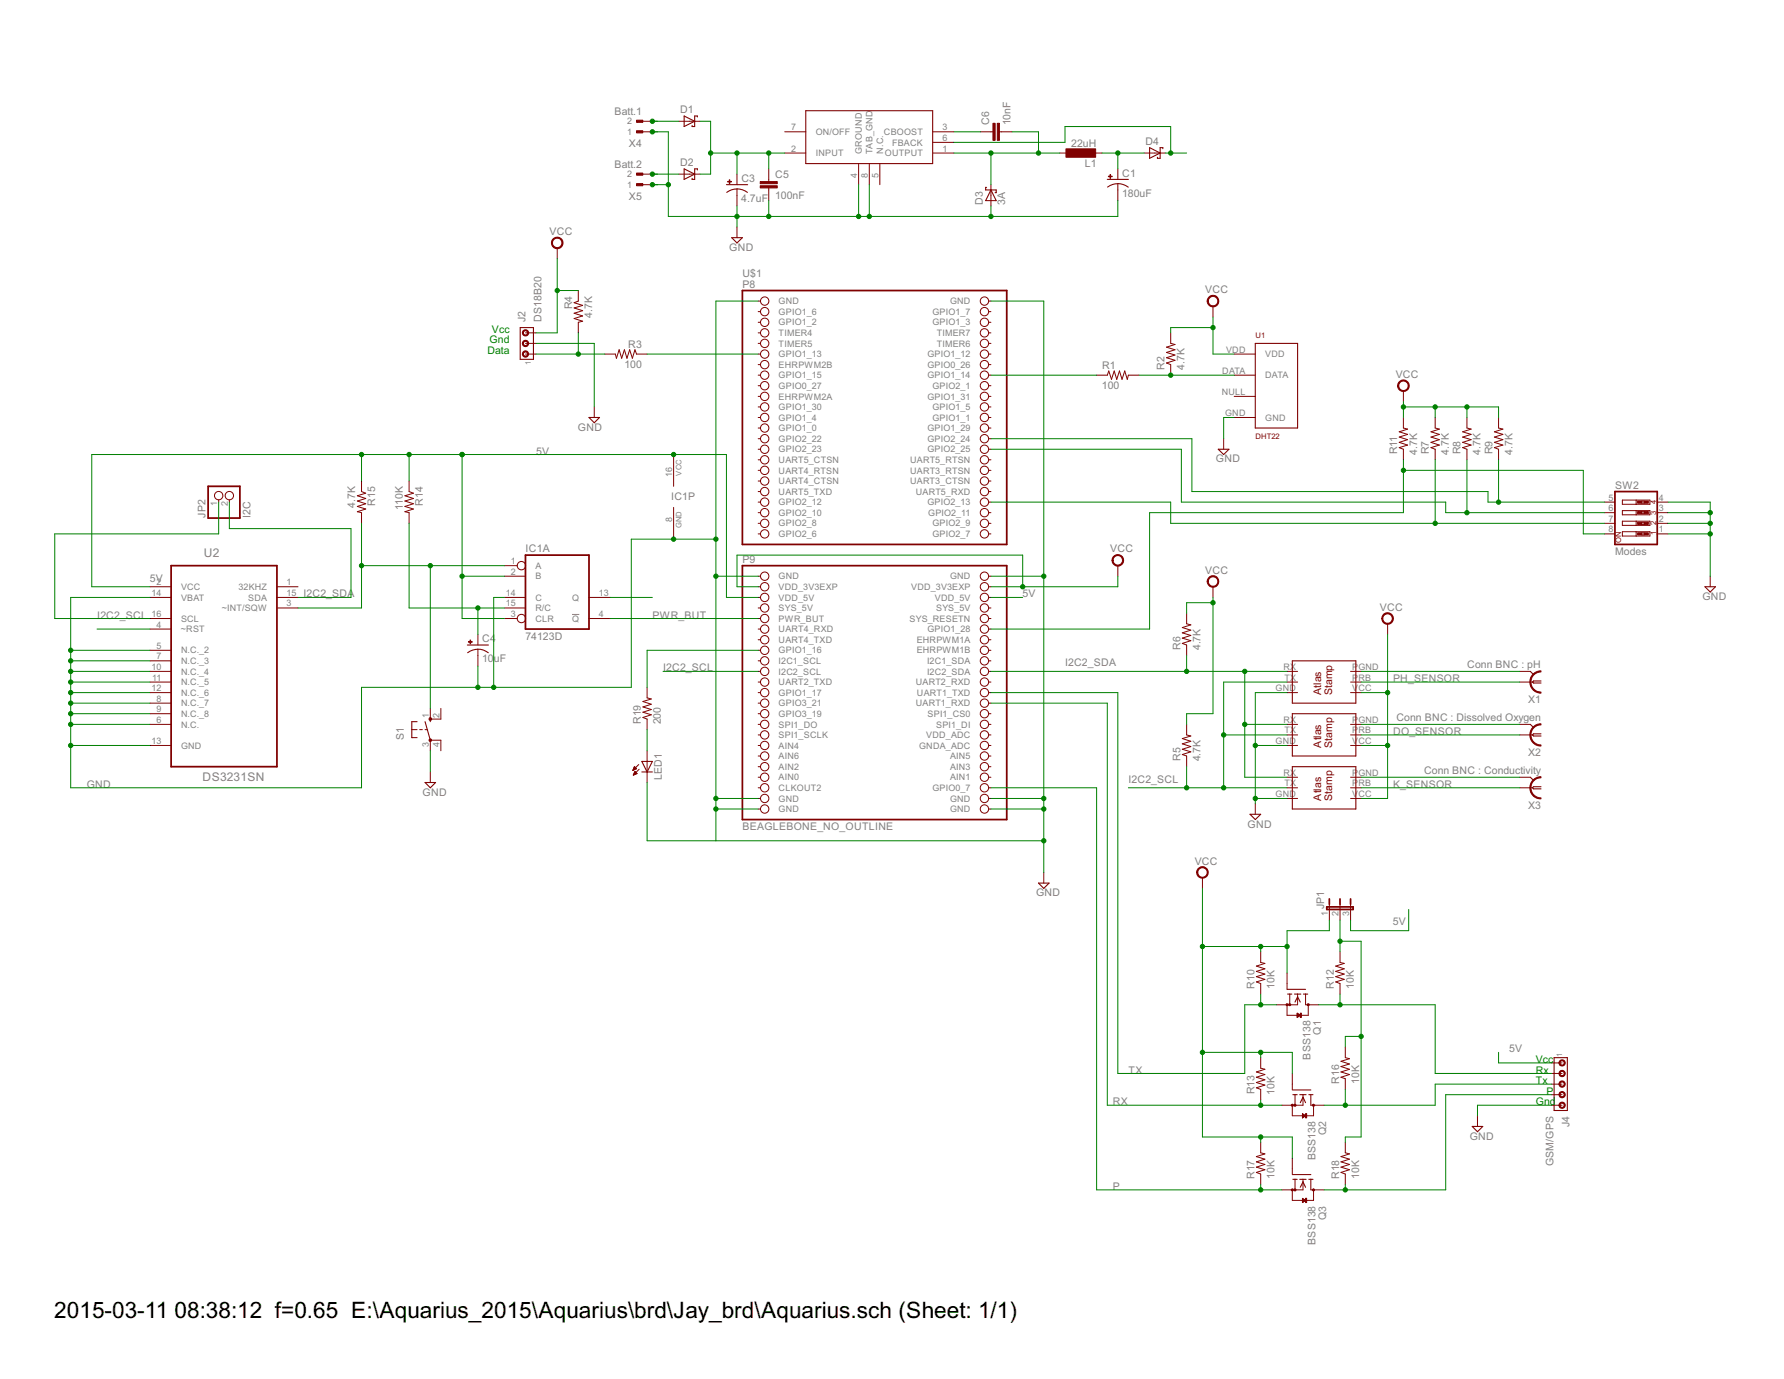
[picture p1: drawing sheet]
<svg xmlns="http://www.w3.org/2000/svg" width="279mm" height="216mm" viewBox="0 0 279 216" stroke-linecap="round" stroke-linejoin="round" font-family="sans-serif">
<defs><g id="words">
<g font-size="4">
<text x="8.5" y="206.4">2015-03-11</text>
<text x="27.3" y="206.4">08:38:12 f=0.65 E:\Aquarius_2015\Aquarius\brd\Jay_brd\Aquarius.sch (Sheet: 1/1)</text>
</g>
<g font-size="2.1" fill="#808080">
<text x="31.9" y="87.3">U2</text>
<text x="31.7" y="122.3">DS3231SN</text>
</g>
<g font-size="1.8" fill="#808080">
<text x="96.3" y="18">Batt.1</text>
<text x="106.5" y="17.7">D1</text>
<text x="98.5" y="23">X4</text>
<text x="154.9" y="19.6" transform="rotate(-90 154.9 19.6)">C6</text>
<text x="158.3" y="19.6" transform="rotate(-90 158.3 19.6)">10nF</text>
<text x="167.8" y="23">22uH</text>
<text x="179.4" y="22.7">D4</text>
<text x="96.3" y="26.3">Batt.2</text>
<text x="106.5" y="26">D2</text>
<text x="116.1" y="28.5">C3</text>
<text x="121.4" y="27.8">C5</text>
<text x="169.9" y="26.1">L1</text>
<text x="175.8" y="27.7">C1</text>
<text x="98.5" y="31.2">X5</text>
<text x="116.1" y="31.7">4.7uF</text>
<text x="121.4" y="31.2">100nF</text>
<text x="153.9" y="32" transform="rotate(-90 153.9 32)">D3</text>
<text x="157.4" y="32.1" transform="rotate(-90 157.4 32.1)">3A</text>
<text x="175.7" y="30.8">180uF</text>
<text x="86.1" y="36.8">VCC</text>
<text x="114.2" y="39.3">GND</text>
<text x="116.3" y="43.4">U$1</text>
<text x="116.3" y="45.1">P8</text>
<text x="188.8" y="45.9">VCC</text>
<text x="82.3" y="50.4" transform="rotate(-90 82.3 50.4)">J2</text>
<text x="84.8" y="50.4" transform="rotate(-90 84.8 50.4)">DS18B20</text>
<text x="89.6" y="48.4" transform="rotate(-90 89.6 48.4)">R4</text>
<text x="92.7" y="49.7" transform="rotate(-90 92.7 49.7)">4.7K</text>
<text x="97.8" y="57.6">100</text>
<text x="98.4" y="54.4">R3</text>
<text x="172.6" y="57.8">R1</text>
<text x="182.4" y="57.9" transform="rotate(-90 182.4 57.9)">R2</text>
<text x="185.5" y="57.9" transform="rotate(-90 185.5 57.9)">4.7K</text>
<text x="218.6" y="59.2">VCC</text>
<text x="172.6" y="60.9">100</text>
<text x="84" y="71.2">5V</text>
<text x="90.5" y="67.4">GND</text>
<text x="218.8" y="71.1" transform="rotate(-90 218.8 71.1)">R11</text>
<text x="222" y="71.2" transform="rotate(-90 222 71.2)">4.7K</text>
<text x="223.8" y="71.1" transform="rotate(-90 223.8 71.1)">R7</text>
<text x="226.9" y="71.2" transform="rotate(-90 226.9 71.2)">4.7K</text>
<text x="228.8" y="71.1" transform="rotate(-90 228.8 71.1)">R8</text>
<text x="231.9" y="71.2" transform="rotate(-90 231.9 71.2)">4.7K</text>
<text x="233.7" y="71.1" transform="rotate(-90 233.7 71.1)">R9</text>
<text x="236.9" y="71.2" transform="rotate(-90 236.9 71.2)">4.7K</text>
<text x="190.4" y="72.4">GND</text>
<text x="253" y="76.5">SW2</text>
<text x="32.2" y="81.1" transform="rotate(-90 32.2 81.1)">JP2</text>
<text x="39.2" y="81.1" transform="rotate(-90 39.2 81.1)">I2C</text>
<text x="55.6" y="79.5" transform="rotate(-90 55.6 79.5)">4.7K</text>
<text x="58.8" y="79.2" transform="rotate(-90 58.8 79.2)">R15</text>
<text x="63.1" y="79.9" transform="rotate(-90 63.1 79.9)">110K</text>
<text x="66.2" y="79.2" transform="rotate(-90 66.2 79.2)">R14</text>
<text x="105.1" y="78.2">IC1P</text>
<text x="82.3" y="86.5">IC1A</text>
<text x="116.3" y="88.1">P9</text>
<text x="173.9" y="86.5">VCC</text>
<text x="188.8" y="89.8">VCC</text>
<text x="253" y="86.9">Modes</text>
<text x="23.5" y="91">5V</text>
<text x="47.5" y="93.5">I2C2_SDA</text>
<text x="160.2" y="93.5">5V</text>
<text x="216.1" y="95.6">VCC</text>
<text x="266.6" y="93.9">GND</text>
<text x="15.2" y="96.8">I2C2_SCL</text>
<text x="75.5" y="100.6">C4</text>
<text x="82.3" y="100.2">74123D</text>
<text x="102.2" y="96.8">PWR_BUT</text>
<text x="184.9" y="101.8" transform="rotate(-90 184.9 101.8)">R6</text>
<text x="188" y="101.8" transform="rotate(-90 188 101.8)">4.7K</text>
<text x="75.5" y="103.7">10</text>
<text x="77.3" y="103.7">uF</text>
<text x="103.9" y="105.1">I2C2_SCL</text>
<text x="166.8" y="104.3">I2C2_SDA</text>
<text x="218.2" y="106.8">PH_SENSOR</text>
<text x="229.8" y="104.6">Conn BNC : pH</text>
<text x="100.4" y="113.4" transform="rotate(-90 100.4 113.4)">R19</text>
<text x="103.5" y="113.4" transform="rotate(-90 103.5 113.4)">200</text>
<text x="218.7" y="112.9">Conn BNC : Dissolved Oxygen</text>
<text x="239.3" y="110.1">X1</text>
<text x="63.2" y="115.9" transform="rotate(-90 63.2 115.9)">S1</text>
<text x="184.9" y="119.2" transform="rotate(-90 184.9 119.2)">R5</text>
<text x="188" y="119.2" transform="rotate(-90 188 119.2)">4.7K</text>
<text x="218.2" y="115.1">DO_SENSOR</text>
<text x="239.3" y="118.4">X2</text>
<text x="13.6" y="123.3">GND</text>
<text x="66.2" y="124.6">GND</text>
<text x="103.7" y="122.2" transform="rotate(-90 103.7 122.2)">LED1</text>
<text x="176.8" y="122.5">I2C2_SCL</text>
<text x="218.2" y="123.3">K_SENSOR</text>
<text x="223" y="121.2">Conn BNC : Conductivity</text>
<text x="116.3" y="130">BEAGLEBONE_NO_OUTLINE</text>
<text x="195.4" y="129.6">GND</text>
<text x="239.3" y="126.7">X3</text>
<text x="187.1" y="135.4">VCC</text>
<text x="162.3" y="140.3">GND</text>
<text x="207.4" y="142.4" transform="rotate(-90 207.4 142.4)">JP1</text>
<text x="218.1" y="144.9">5V</text>
<text x="196.5" y="154.8" transform="rotate(-90 196.5 154.8)">R10</text>
<text x="199.6" y="154.8" transform="rotate(-90 199.6 154.8)">10K</text>
<text x="208.9" y="154.8" transform="rotate(-90 208.9 154.8)">R12</text>
<text x="212" y="154.8" transform="rotate(-90 212 154.8)">10K</text>
<text x="205.2" y="165.9" transform="rotate(-90 205.2 165.9)">BSS138</text>
<text x="206.9" y="162" transform="rotate(-90 206.9 162)">Q1</text>
<text x="236.4" y="164.8">5V</text>
<text x="174.3" y="173">RX</text>
<text x="176.8" y="168.1">TX</text>
<text x="196.5" y="171.4" transform="rotate(-90 196.5 171.4)">R13</text>
<text x="199.6" y="171.4" transform="rotate(-90 199.6 171.4)">10K</text>
<text x="209.7" y="169.7" transform="rotate(-90 209.7 169.7)">R16</text>
<text x="212.8" y="169.7" transform="rotate(-90 212.8 169.7)">10K</text>
<text x="207.7" y="177.7" transform="rotate(-90 207.7 177.7)">Q2</text>
<text x="230.2" y="178.4">GND</text>
<text x="245.8" y="176.5" transform="rotate(-90 245.8 176.5)">J4</text>
<text x="196.5" y="184.6" transform="rotate(-90 196.5 184.6)">R17</text>
<text x="199.6" y="184.6" transform="rotate(-90 199.6 184.6)">10K</text>
<text x="206.1" y="181.7" transform="rotate(-90 206.1 181.7)">BSS138</text>
<text x="209.7" y="184.6" transform="rotate(-90 209.7 184.6)">R18</text>
<text x="212.8" y="184.6" transform="rotate(-90 212.8 184.6)">10K</text>
<text x="243.3" y="182.6" transform="rotate(-90 243.3 182.6)">GSM/GPS</text>
<text x="174.3" y="186.3">P</text>
<text x="207.7" y="191" transform="rotate(-90 207.7 191)">Q3</text>
<text x="206.1" y="194.9" transform="rotate(-90 206.1 194.9)">BSS138</text>
</g>
<g font-size="1.8" fill="#008000">
<text x="76.7" y="53.8">Gnd</text>
<text x="77" y="52.1">Vcc</text>
<text x="76.3" y="55.4">Data</text>
<text x="240.5" y="166.4">Vcc</text>
<text x="240.5" y="168.1">Rx</text>
<text x="240.5" y="169.7">Tx</text>
<text x="240.5" y="173">Gnd</text>
<text x="242.2" y="171.4">P</text>
</g>
<g font-size="1.8" fill="#800000">
<text x="206.9" y="108.8" transform="rotate(-90 206.9 108.8)">Atlas</text>
<text x="208.6" y="108.8" transform="rotate(-90 208.6 108.8)">Stamp</text>
<text x="206.9" y="117" transform="rotate(-90 206.9 117)">Atlas</text>
<text x="208.6" y="117.1" transform="rotate(-90 208.6 117.1)">Stamp</text>
<text x="206.9" y="125.3" transform="rotate(-90 206.9 125.3)">Atlas</text>
<text x="208.6" y="125.4" transform="rotate(-90 208.6 125.4)">Stamp</text>
</g>
<g font-size="1.6" fill="#808080">
<text x="98.2" y="21.1">1</text>
<text x="98.2" y="19.5">2</text>
<text x="123.9" y="23.7">2</text>
<text x="123.9" y="20.4">7</text>
<text x="127.7" y="21.1">ON/OFF</text>
<text x="138.4" y="21.1">CBOOST</text>
<text x="139.7" y="22.8">FBACK</text>
<text x="147.6" y="23.7">1</text>
<text x="147.6" y="20.4">3</text>
<text x="147.6" y="22.1">6</text>
<text x="98.2" y="29.4">1</text>
<text x="98.2" y="27.8">2</text>
<text x="127.7" y="24.4">INPUT</text>
<text x="134.2" y="27.9" transform="rotate(-90 134.2 27.9)">4</text>
<text x="135" y="24.1" transform="rotate(-90 135 24.1)">GROUND</text>
<text x="135.9" y="27.9" transform="rotate(-90 135.9 27.9)">8</text>
<text x="136.6" y="24.1" transform="rotate(-90 136.6 24.1)">TAB_GND</text>
<text x="137.6" y="27.9" transform="rotate(-90 137.6 27.9)">5</text>
<text x="138.3" y="24.1" transform="rotate(-90 138.3 24.1)">N.C.</text>
<text x="138.6" y="24.4">OUTPUT</text>
<text x="121.9" y="47.6">GND</text>
<text x="148.8" y="47.6">GND</text>
<text x="121.9" y="49.3">GPIO1_6</text>
<text x="121.9" y="51">GPIO1_2</text>
<text x="121.9" y="52.6">TIMER4</text>
<text x="146" y="49.3">GPIO1_7</text>
<text x="146" y="51">GPIO1_3</text>
<text x="146.7" y="52.6">TIMER7</text>
<text x="121.9" y="54.3">TIMER5</text>
<text x="121.9" y="55.9">GPIO1_13</text>
<text x="121.9" y="57.6">EHRPWM2B</text>
<text x="121.9" y="59.2">GPIO1_15</text>
<text x="145.3" y="55.9">GPIO1_12</text>
<text x="145.3" y="57.6">GPIO0_26</text>
<text x="145.3" y="59.2">GPIO1_14</text>
<text x="146.7" y="54.3">TIMER6</text>
<text x="191.4" y="58.5">DATA</text>
<text x="192" y="55.2">VDD</text>
<text x="198.2" y="55.9">VDD</text>
<text x="198.2" y="59.2">DATA</text>
<text x="121.9" y="60.9">GPIO0_27</text>
<text x="121.9" y="62.5">EHRPWM2A</text>
<text x="121.9" y="64.2">GPIO1_30</text>
<text x="121.9" y="65.9">GPIO1_4</text>
<text x="145.3" y="62.5">GPIO1_31</text>
<text x="146" y="60.9">GPIO2_1</text>
<text x="146" y="64.2">GPIO1_5</text>
<text x="146" y="65.9">GPIO1_1</text>
<text x="191.3" y="61.8">NULL</text>
<text x="191.9" y="65.1">GND</text>
<text x="198.2" y="65.9">GND</text>
<text x="121.9" y="67.5">GPIO1_0</text>
<text x="121.9" y="69.2">GPIO2_22</text>
<text x="121.9" y="70.8">GPIO2_23</text>
<text x="145.3" y="67.5">GPIO1_29</text>
<text x="145.3" y="69.2">GPIO2_24</text>
<text x="145.3" y="70.8">GPIO2_25</text>
<text x="105.3" y="74.6" transform="rotate(-90 105.3 74.6)">16</text>
<text x="121.9" y="72.5">UART5_CTSN</text>
<text x="121.9" y="74.1">UART4_RTSN</text>
<text x="121.9" y="75.8">UART4_CTSN</text>
<text x="121.9" y="77.5">UART5_TXD</text>
<text x="142.5" y="75.8">UART3_CTSN</text>
<text x="142.6" y="72.5">UART5_RTSN</text>
<text x="142.6" y="74.1">UART3_RTSN</text>
<text x="143.4" y="77.5">UART5_RXD</text>
<text x="34" y="79.3" transform="rotate(-90 34 79.3)">1</text>
<text x="35.7" y="79.3" transform="rotate(-90 35.7 79.3)">2</text>
<text x="105.3" y="81.8" transform="rotate(-90 105.3 81.8)">8</text>
<text x="121.9" y="79.1">GPIO2_12</text>
<text x="121.9" y="80.8">GPIO2_10</text>
<text x="121.9" y="82.4">GPIO2_8</text>
<text x="145.3" y="79.1">GPIO2_13</text>
<text x="145.4" y="80.8">GPIO2_11</text>
<text x="146" y="82.4">GPIO2_9</text>
<text x="251.9" y="78.4">5</text>
<text x="251.9" y="80">6</text>
<text x="251.9" y="81.7">7</text>
<text x="251.9" y="83.4">8</text>
<text x="259.8" y="83.4">1</text>
<text x="259.8" y="81.7">2</text>
<text x="259.8" y="80">3</text>
<text x="259.8" y="78.4">4</text>
<text x="80" y="88.3">1</text>
<text x="80" y="90">2</text>
<text x="83.8" y="89.1">A</text>
<text x="121.9" y="84.1">GPIO2_6</text>
<text x="146" y="84.1">GPIO2_7</text>
<text x="23.7" y="93.3">14</text>
<text x="24.5" y="91.6">2</text>
<text x="28.4" y="92.4">VCC</text>
<text x="28.4" y="94">VBAT</text>
<text x="34.7" y="95.7">~INT/SQW</text>
<text x="37.4" y="92.4">32KHZ</text>
<text x="38.9" y="94">SDA</text>
<text x="44.9" y="91.6">1</text>
<text x="44.9" y="93.3">15</text>
<text x="44.9" y="95">3</text>
<text x="79.2" y="93.3">14</text>
<text x="79.2" y="95">15</text>
<text x="83.8" y="90.7">B</text>
<text x="83.8" y="94">C</text>
<text x="83.8" y="95.7">R/C</text>
<text x="89.6" y="94">Q</text>
<text x="93.8" y="93.3">13</text>
<text x="121.9" y="90.7">GND</text>
<text x="121.9" y="92.4">VDD_3V3EXP</text>
<text x="121.9" y="94">VDD_5V</text>
<text x="121.9" y="95.7">SYS_5V</text>
<text x="142.7" y="92.4">VDD_3V3EXP</text>
<text x="146.4" y="94">VDD_5V</text>
<text x="146.6" y="95.7">SYS_5V</text>
<text x="148.8" y="90.7">GND</text>
<text x="23.7" y="96.6">16</text>
<text x="24.5" y="98.3">4</text>
<text x="24.5" y="101.6">5</text>
<text x="28.3" y="99">~RST</text>
<text x="28.4" y="97.3">SCL</text>
<text x="80" y="96.6">3</text>
<text x="83.8" y="97.3">CLR</text>
<text x="89.6" y="97.3">Q</text>
<text x="93.8" y="96.6">4</text>
<text x="121.9" y="97.3">PWR_BUT</text>
<text x="121.9" y="99">UART4_RXD</text>
<text x="121.9" y="100.6">UART4_TXD</text>
<text x="142.4" y="97.3">SYS_RESETN</text>
<text x="143.6" y="100.7">EHRPWM1A</text>
<text x="145.3" y="99">GPIO1_28</text>
<text x="23.7" y="104.9">10</text>
<text x="23.8" y="106.5">11</text>
<text x="24.5" y="103.2">7</text>
<text x="28.4" y="102.3">N.C._2</text>
<text x="28.4" y="104">N.C._3</text>
<text x="28.4" y="105.6">N.C._4</text>
<text x="28.4" y="107.3">N.C._5</text>
<text x="121.9" y="102.3">GPIO1_16</text>
<text x="121.9" y="104">I2C1_SCL</text>
<text x="121.9" y="105.6">I2C2_SCL</text>
<text x="121.9" y="107.3">UART2_TXD</text>
<text x="143.4" y="107.3">UART2_RXD</text>
<text x="143.6" y="102.3">EHRPWM1B</text>
<text x="145.2" y="104">I2C1_SDA</text>
<text x="145.2" y="105.6">I2C2_SDA</text>
<text x="201" y="104.9">RX</text>
<text x="201.2" y="106.5">TX</text>
<text x="211.8" y="106.5">P</text>
<text x="211.8" y="104.9">P</text>
<text x="212.7" y="106.5">RB</text>
<text x="212.7" y="104.9">GND</text>
<text x="23.7" y="108.2">12</text>
<text x="24.5" y="109.9">8</text>
<text x="24.5" y="111.5">9</text>
<text x="24.5" y="113.2">6</text>
<text x="28.4" y="108.9">N.C._6</text>
<text x="28.4" y="110.6">N.C._7</text>
<text x="28.4" y="112.2">N.C._8</text>
<text x="28.4" y="113.9">N.C.</text>
<text x="67.2" y="112.3" transform="rotate(-90 67.2 112.3)">1</text>
<text x="68.8" y="112.3" transform="rotate(-90 68.8 112.3)">2</text>
<text x="121.9" y="108.9">GPIO1_17</text>
<text x="121.9" y="110.6">GPIO3_21</text>
<text x="121.9" y="112.2">GPIO3_19</text>
<text x="121.9" y="113.9">SPI1_DO</text>
<text x="143.4" y="110.6">UART1_RXD</text>
<text x="143.6" y="108.9">UART1_TXD</text>
<text x="145.3" y="112.2">SPI1_CS0</text>
<text x="146.6" y="113.9">SPI1_DI</text>
<text x="199.8" y="108.2">GND</text>
<text x="201" y="113.2">RX</text>
<text x="211.8" y="108.2">V</text>
<text x="211.8" y="113.2">P</text>
<text x="212.7" y="108.2">CC</text>
<text x="212.7" y="113.2">GND</text>
<text x="23.7" y="116.5">13</text>
<text x="28.4" y="117.2">GND</text>
<text x="67.2" y="116.9" transform="rotate(-90 67.2 116.9)">3</text>
<text x="68.8" y="116.9" transform="rotate(-90 68.8 116.9)">4</text>
<text x="121.9" y="115.6">SPI1_SCLK</text>
<text x="121.9" y="117.2">AIN4</text>
<text x="121.9" y="118.9">AIN6</text>
<text x="143.9" y="117.2">GNDA_ADC</text>
<text x="145.1" y="115.6">VDD_ADC</text>
<text x="148.8" y="118.9">AIN5</text>
<text x="199.8" y="116.5">GND</text>
<text x="201.2" y="114.8">TX</text>
<text x="211.8" y="116.5">V</text>
<text x="211.8" y="114.8">P</text>
<text x="212.7" y="116.5">CC</text>
<text x="212.7" y="114.8">RB</text>
<text x="121.9" y="120.5">AIN2</text>
<text x="121.9" y="122.2">AIN0</text>
<text x="121.9" y="123.8">CLKOUT2</text>
<text x="121.9" y="125.5">GND</text>
<text x="146" y="123.8">GPIO0_7</text>
<text x="148.8" y="120.5">AIN3</text>
<text x="148.8" y="122.2">AIN1</text>
<text x="148.8" y="125.5">GND</text>
<text x="199.8" y="124.8">GND</text>
<text x="201" y="121.5">RX</text>
<text x="201.2" y="123.1">TX</text>
<text x="211.8" y="124.8">V</text>
<text x="211.8" y="123.1">P</text>
<text x="211.8" y="121.5">P</text>
<text x="212.7" y="124.8">CC</text>
<text x="212.7" y="123.1">RB</text>
<text x="212.7" y="121.5">GND</text>
<text x="121.9" y="127.2">GND</text>
<text x="148.8" y="127.2">GND</text>
<text x="208" y="143.4" transform="rotate(-90 208 143.4)">1</text>
<text x="209.6" y="143.4" transform="rotate(-90 209.6 143.4)">2</text>
<text x="211.3" y="143.4" transform="rotate(-90 211.3 143.4)">3</text>
</g>
<g font-size="1.3" fill="#800000">
<text x="196.6" y="52.9">U1</text>
<text x="196.6" y="68.7">DHT22</text>
<text x="259.4" y="83.8" transform="rotate(-90 259.4 83.8)">1</text>
<text x="259.4" y="82.3" transform="rotate(-90 259.4 82.3)">2</text>
<text x="259.4" y="80.6" transform="rotate(-90 259.4 80.6)">3</text>
<text x="259.4" y="78.9" transform="rotate(-90 259.4 78.9)">4</text>
<text x="253.9" y="85" transform="rotate(-90 253.9 85)">ON</text>
</g>
<g font-size="1.3" fill="#808080">
<text x="83.1" y="57.1" transform="rotate(-90 83.1 57.1)">1</text>
<text x="106.7" y="74.5" transform="rotate(-90 106.7 74.5)">VCC</text>
<text x="106.7" y="82.7" transform="rotate(-90 106.7 82.7)">GND</text>
<text x="244.6" y="165.4" transform="rotate(-90 244.6 165.4)">1</text>
</g>
</g></defs>
<path d="M89.6 96.2h1.1" fill="none" stroke="#808080" stroke-width=".16"/>
<g fill="none" stroke="#800000" stroke-width=".17">
<path d="M107.1 18.2l1.7 .8-1.7 .8zM109.2 18.3v-.1h-.4v1.6h-.4v-.2M126.2 17.3h19.9v8.3h-19.9zM107.1 26.4l1.7 .9-1.7 .8zM109.2 26.6v-.2h-.4v1.7h-.4v-.2M113.8 28.9h3.3M114.6 37.2h1.7l-.9 .8zM115.4 29.6a2.76 2.76 0 0 1 1.7 .5M115.4 29.6a2.56 2.56 0 0 0-1.6 .5M154.5 29.3h-.1v.4h1.6v.5h-.1M155.2 29.7l.8 1.7h-1.6zM173.4 28.1h3.3"/>
<path d="M175.1 28.7a2.9 2.9 0 0 1 1.6 .6M175.1 28.8a2.56 2.56 0 0 0-1.6 .5M180 23.1l1.7 .9-1.7 .8zM182.1 23.3v-.2h-.4v1.7h-.4v-.2M81.5 51.3h2v5h-2zM196.6 53.8h6.6v13.2h-6.6zM92.2 65.4h1.7l-.8 .8zM190.8 70.3h1.7l-.9 .9zM267 91.9h1.7l-.9 .8zM65.3 113h-.8v2.5h.8M66.6 113l.8 2.9M67.4 112.6v.4"/>
<path d="M73.2 101h3.3M73.2 102.2a2.66 2.66 0 0 1 3.3 0M100.5 119.2h1.7l-.9 1.7zM202.4 103.5h9.9v6.6h-9.9zM202.4 111.7h9.9v6.7h-9.9zM239.7 105.1l.5 .5M239.7 113.4l.5 .5M241.3 106.6h-1.1l-.2 .2 .2 .1h1.1M241.3 114.9h-1.1l-.2 .2 .2 .1h1.1M66.6 122.5h1.6l-.8 .8zM100.5 120.9h1.7M162.6 138.3h1.7l-.8 .8z"/>
<path d="M195.8 127.5h1.6l-.8 .8zM202.4 120h9.9v6.7h-9.9zM239.7 121.7l.5 .5M241.3 123.2h-1.1l-.2 .1 .2 .2h1.1M201.6 154.9h2.9M201.7 155.6h.6M202.7 155.6h1M202.8 156.9l.4-.8 .4 .8M204.1 155.6h.7M202.4 170.6h2.9M202.5 171.4h.7M203.6 171.4h1"/>
<path d="M203.6 172.6l.5-.8 .4 .8M205 171.4h.6M230.6 176.4h1.6l-.8 .8zM243.4 165.6h2.1v8.3h-2.1zM202.4 183.9h2.9M202.5 184.6h.7M203.6 184.6h1M203.6 185.9l.5-.9 .4 .9M205 184.6h.6"/>
</g>
<g fill="none" stroke="#800000" stroke-width=".16">
<path d="M100.5 19h1.7M106.3 19h3.3M87.3 38.9v1.6M100.5 20.6h1.7M100.5 27.3h1.7M100.5 28.9h1.7M106.3 27.3h3.3M115.4 27.3v1.6M115.4 29.6v2.6M115.4 35.5v1.7M120.4 26.4v2M120.4 29.4v2"/>
<path d="M122.9 24h3.3M122.9 20.6h3.3M134.5 25.6v3.3M136.1 25.6v3.3M137.8 25.6v3.3M146.1 24h3.3M146.1 20.6h3.3M146.1 22.3h3.3M153.5 20.6h2M155.2 28.9v3.3M156.5 20.6h2M165.9 24h1.7"/>
<path d="M170.9 24h1.7M175.1 26.4v1.7M175.1 28.8v2.6M179.2 24h3.3M82.3 55.4h1.6M82.3 52.1h1.6M82.3 53.8h1.6M90.6 45.5v1.6l-.7 .3 1.3 .4-1.3 .4 1.3 .4-1.3 .4 1.3 .5-1.3 .4 1.3 .4-.6 .2v1.6M94.7 55.4h1.7l.1 .7 .5-1.3 .4 1.3 .4-1.3 .4 1.3 .4-1.3 .4 1.3 .4-1.3 .3 .6h1.6M118.7 55.4h.4M118.7 58.7h.4M118.7 47.1h.4"/>
<path d="M118.7 48.8h.4M118.7 50.5h.4M118.7 52.1h.4M118.7 53.8h.4M118.7 57.1h.4M154.8 55.4h.4M154.8 58.7h.4M154.8 47.1h.4M154.8 48.8h.4M154.8 50.5h.4M154.8 52.1h.4M154.8 53.8h.4"/>
<path d="M154.8 57.1h.4M171.7 58.7h1.7l.3-.6 .4 1.3 .4-1.3 .4 1.3 .4-1.3 .4 1.3 .4-1.3 .5 1.3 .1-.7h1.7M183.3 52.1v1.7l.7 .1-1.3 .5 1.3 .4-1.3 .4 1.3 .4-1.3 .4 1.3 .4-1.3 .4 .6 .3v1.6M190 48v1.6M193.3 55.4h3.3M193.3 58.7h3.3M34.2 78.3v.3M35.9 78.3v.3M56.6 75.3v1.7l.7 .2-1.3 .4 1.3 .4-1.3 .4 1.3 .5-1.3 .4 1.3 .4-1.3 .4 .6 .2v1.6M64.1 75.3v1.7l.6 .2-1.3 .4 1.3 .4-1.3 .4 1.3 .5-1.3 .4 1.3 .4-1.3 .4 .7 .2v1.6M93.1 63.7v1.7M105.5 71.2v4.9"/>
<path d="M105.5 79.4v5M118.7 62.1h.4M118.7 65.4h.4M118.7 60.4h.4M118.7 63.7h.4M118.7 67h.4M118.7 68.7h.4M118.7 70.3h.4M118.7 72h.4M118.7 73.6h.4M118.7 75.3h.4M118.7 77h.4"/>
<path d="M118.7 78.6h.4M154.8 62.1h.4M154.8 65.4h.4M154.8 60.4h.4M154.8 63.7h.4M154.8 67h.4M154.8 68.7h.4M154.8 70.3h.4M154.8 72h.4M154.8 73.6h.4M154.8 75.3h.4M154.8 77h.4"/>
<path d="M154.8 78.6h.4M191.6 68.7v1.6M193.3 62.1h3.3M193.3 65.4h3.3M219.8 65.4v1.6l.7 .2-1.4 .4 1.4 .4-1.4 .4 1.4 .4-1.4 .5 1.4 .4-1.4 .4 .7 .2v1.7M219.8 61.2v1.7M224.8 65.4v1.6l.6 .2-1.3 .4 1.3 .4-1.3 .4 1.3 .4-1.3 .5 1.3 .4-1.3 .4 .7 .2v1.7M229.7 65.4v1.6l.7 .2-1.3 .4 1.3 .4-1.3 .4 1.3 .4-1.3 .5 1.3 .4-1.3 .4 .6 .2v1.7M234.7 65.4v1.6l.7 .2-1.4 .4 1.4 .4-1.4 .4 1.4 .4-1.4 .5 1.4 .4-1.4 .4 .7 .2v1.7M251.3 78.6h1.6M254.1 78.3h4.3v.7h-4.3zM254.1 79.9h4.3v.7h-4.3z"/>
<path d="M256.2 78.3v.7M256.2 79.9v.7M257.2 78.4h.3M257.2 78.8h.3M259.5 78.6h1.7M23.5 91.9h3.3M23.5 93.5h3.3M23.5 96.8h3.3M23.5 98.5h3.3M43.4 91.9h3.3M43.4 93.5h3.3M43.4 95.2h3.3"/>
<path d="M74.8 99.3v1.7M79 90.2h3.3M79 93.5h3.3M79 95.2h3.3M79 96.8h2M79 88.6h2M92.2 93.5h3.3M92.2 96.8h3.3M118.7 90.2h.4M118.7 91.9h.4M118.7 93.5h.4M118.7 95.2h.4"/>
<path d="M118.7 96.8h.4M118.7 98.5h.4M118.7 80.3h.4M118.7 81.9h.4M118.7 83.6h.4M154.8 90.2h.4M154.8 91.9h.4M154.8 93.5h.4M154.8 95.2h.4M154.8 96.8h.4M154.8 98.5h.4M154.8 80.3h.4"/>
<path d="M154.8 81.9h.4M154.8 83.6h.4M175.1 88.6v1.6M185.8 96v1.7l.7 .1-1.3 .5 1.3 .4-1.3 .4 1.3 .4-1.3 .4 1.3 .4-1.3 .4 .6 .3v1.6M190 91.9v1.6M217.3 97.7v1.6M251.3 80.3h1.6M251.3 81.9h1.6M251.3 83.6h1.6M254.1 81.6h4.3v.7h-4.3zM254.1 83.2h4.3v.7h-4.3zM256.2 81.6v.7"/>
<path d="M256.2 83.2v.7M257.2 80.1h.3M257.2 80.4h.3M257.2 81.8h.3M257.2 82.1h.3M257.2 83.4h.3M257.2 83.8h.3M259.5 80.3h1.7M259.5 81.9h1.7M259.5 83.6h1.7M267.8 90.2v1.7M23.5 101.8h3.3"/>
<path d="M23.5 103.5h3.3M23.5 105.1h3.3M23.5 106.8h3.3M23.5 108.4h3.3M23.5 110.1h3.3M23.5 111.7h3.3M23.5 113.4h3.3M23.5 116.7h3.3M64.5 114.2h.8M65.7 114.2h.4M66.6 114.2h.4M67.4 110.9v1.7h1.6v-1.7"/>
<path d="M67.4 117.5v-1.6h1.6v1.6M74.8 101.6v2.7M100 119.7l-.9 .9M101.3 107.6v1.7l.7 .1-1.3 .4 1.3 .5-1.3 .4 1.3 .4-1.3 .4 1.3 .4-1.3 .4 .6 .3v1.6M101.3 117.5v5M118.7 100.2h.4M118.7 101.8h.4M118.7 103.5h.4M118.7 105.1h.4M118.7 106.8h.4M118.7 108.4h.4M118.7 110.1h.4"/>
<path d="M118.7 111.7h.4M118.7 113.4h.4M118.7 115.1h.4M118.7 116.7h.4M118.7 118.4h.4M154.8 100.2h.4M154.8 101.8h.4M154.8 103.5h.4M154.8 105.1h.4M154.8 106.8h.4M154.8 108.4h.4M154.8 110.1h.4"/>
<path d="M154.8 111.7h.4M154.8 113.4h.4M154.8 115.1h.4M154.8 116.7h.4M154.8 118.4h.4M185.8 113.4v1.7l.7 .1-1.3 .4 1.3 .5-1.3 .4 1.3 .4-1.3 .4 1.3 .4-1.3 .4 .6 .3v1.6M201.6 105.1h1.6M201.6 106.8h1.6M201.6 108.4h1.6M201.6 113.4h1.6M201.6 115.1h1.6M201.6 116.7h1.6"/>
<path d="M211.5 105.1h1.7M211.5 106.8h1.7M211.5 108.4h1.7M211.5 113.4h1.7M211.5 115.1h1.7M211.5 116.7h1.7M238 105.1h1.7M238 106.8h2M238 113.4h1.7M238 115.1h2M67.4 120.9v1.6M99.1 120.6h.1"/>
<path d="M99.1 120.5h.2M99.2 120.5h.2M99.2 120.4h.4M99.2 121.3h.1M99.2 120.3h.5M99.2 121.3h.2M99.3 120.3h.3M99.3 121.2h.2M99.3 120.2h.2M99.3 121.1h.4M99.3 120.1h.2M99.3 121h.4"/>
<path d="M99.4 120.1h.1M99.4 120l-.3 .6M99.4 120l.3 .4-.6 .2M99.4 120.9h.2M99.4 120.9h.1M99.4 120.8l-.2 .5M99.4 120.8l.4 .3-.6 .2M99.4 120.8h.1M100.1 120.4l-.9 .9M118.7 120h.4M118.7 121.7h.4M118.7 123.3h.4"/>
<path d="M118.7 125h.4M118.7 126.7h.4M154.8 120h.4M154.8 121.7h.4M154.8 123.3h.4M154.8 125h.4M154.8 126.7h.4M163.5 136.6v1.7M188.3 137.4v1.7M196.6 125.8v1.7M201.6 121.7h1.6M201.6 123.3h1.6"/>
<path d="M201.6 125h1.6M211.5 121.7h1.7M211.5 123.3h1.7M211.5 125h1.7M238 121.7h1.7M238 123.3h2M197.4 149v1.7l.7 .1-1.3 .5 1.3 .4-1.3 .4 1.3 .4-1.3 .4 1.3 .4-1.3 .4 .6 .3v1.6M201.6 152.3v2.6M201.6 157.3v1.7h3.3v-1.7M202 155.6v1.7M203.2 158.6l.4 .4-.4 .3zM203.2 159.2h.1"/>
<path d="M203.2 159.1h.2M203.2 159h.3M203.2 158.9h.3M203.2 158.8h.2M203.2 158.7h.1M203.2 155.6v1.7h-3.3M204.5 155.6v1.7h2M208.2 141.6v2.5M209.9 149v1.7l.6 .1-1.3 .5 1.3 .4-1.3 .4 1.3 .4-1.3 .4 1.3 .4-1.3 .4 .7 .3v1.6M209.9 141.6v2.5M211.5 141.6v2.5M197.4 165.6v1.6l.7 .2-1.3 .4 1.3 .4-1.3 .5 1.3 .4-1.3 .4 1.3 .4-1.3 .4 .6 .3v1.6"/>
<path d="M197.4 178.8v1.7l.7 .2-1.3 .4 1.3 .4-1.3 .4 1.3 .4-1.3 .4 1.3 .4-1.3 .5 .6 .2v1.7M202.4 168.1v2.5M202.4 173v1.7h3.3v-1.7M202.8 171.4v1.6M204 174.4l.5 .3-.5 .3zM204 175h.1M204 174.9h.1M204 174.9h.2M204 174.8h.3M204 174.7h.4M204 174.6h.4M204 174.6h.3"/>
<path d="M204 174.5h.2M204 174.5h.1M204 174.4h.1M204.1 171.4v1.6h-3.4M205.3 171.4v1.6h2.1M210.7 163.9v1.7l.6 .2-1.3 .4 1.3 .4-1.3 .4 1.3 .4-1.3 .4 1.3 .4-1.3 .5 .7 .2v1.7M210.7 178.8v1.7l.6 .2-1.3 .4 1.3 .4-1.3 .4 1.3 .4-1.3 .4 1.3 .4-1.3 .5 .7 .2v1.7M231.4 174.7v1.7M243 166.4h1.6M243 168.1h1.6M243 169.7h1.6M243 171.4h1.6"/>
<path d="M243 173h1.6M202.4 181.3v2.5M202.4 186.3v1.6h3.3v-1.6M202.8 184.6v1.7M204 187.6l.5 .3-.5 .4zM204 188.3h.1M204 188.2h.1M204 188.1h.2M204 188h.3M204 188h.4M204 187.9h.3M204 187.8h.2"/>
<path d="M204 187.7h.1M204 187.6h.1M204.1 184.6v1.7h-3.4M205.3 184.6v1.7h2.1"/>
<circle cx="119.8" cy="55.4" r=".66"/>
<circle cx="119.8" cy="47.1" r=".66"/>
<circle cx="119.8" cy="53.8" r=".66"/>
<circle cx="119.8" cy="50.5" r=".66"/>
<circle cx="119.8" cy="57.1" r=".66"/>
<circle cx="119.8" cy="48.8" r=".66"/>
<circle cx="119.8" cy="52.1" r=".66"/>
<circle cx="119.8" cy="58.7" r=".66"/>
<circle cx="154.2" cy="48.8" r=".66"/>
<circle cx="154.2" cy="52.1" r=".66"/>
<circle cx="154.2" cy="50.5" r=".66"/>
<circle cx="154.2" cy="57.1" r=".66"/>
<circle cx="154.2" cy="47.1" r=".66"/>
<circle cx="154.2" cy="53.8" r=".66"/>
<circle cx="154.2" cy="58.7" r=".66"/>
<circle cx="154.2" cy="55.4" r=".66"/>
<circle cx="34.2" cy="77.6" r=".66"/>
<circle cx="35.9" cy="77.6" r=".66"/>
<circle cx="119.8" cy="67" r=".66"/>
<circle cx="119.8" cy="70.3" r=".66"/>
<circle cx="119.8" cy="63.7" r=".66"/>
<circle cx="119.8" cy="62.1" r=".66"/>
<circle cx="119.8" cy="73.6" r=".66"/>
<circle cx="119.8" cy="75.3" r=".66"/>
<circle cx="119.8" cy="77" r=".66"/>
<circle cx="119.8" cy="60.4" r=".66"/>
<circle cx="119.8" cy="65.4" r=".66"/>
<circle cx="119.8" cy="68.7" r=".66"/>
<circle cx="119.8" cy="72" r=".66"/>
<circle cx="119.8" cy="78.6" r=".66"/>
<circle cx="154.2" cy="67" r=".66"/>
<circle cx="154.2" cy="70.3" r=".66"/>
<circle cx="154.2" cy="75.3" r=".66"/>
<circle cx="154.2" cy="60.4" r=".66"/>
<circle cx="154.2" cy="63.7" r=".66"/>
<circle cx="154.2" cy="68.7" r=".66"/>
<circle cx="154.2" cy="77" r=".66"/>
<circle cx="154.2" cy="78.6" r=".66"/>
<circle cx="154.2" cy="65.4" r=".66"/>
<circle cx="154.2" cy="72" r=".66"/>
<circle cx="154.2" cy="73.6" r=".66"/>
<circle cx="154.2" cy="62.1" r=".66"/>
<circle cx="81.7" cy="88.6" r=".66"/>
<circle cx="81.7" cy="96.8" r=".66"/>
<circle cx="119.8" cy="83.6" r=".66"/>
<circle cx="119.8" cy="81.9" r=".66"/>
<circle cx="119.8" cy="80.3" r=".66"/>
<circle cx="119.8" cy="98.5" r=".66"/>
<circle cx="119.8" cy="90.2" r=".66"/>
<circle cx="119.8" cy="93.5" r=".66"/>
<circle cx="119.8" cy="96.8" r=".66"/>
<circle cx="119.8" cy="95.2" r=".66"/>
<circle cx="119.8" cy="91.9" r=".66"/>
<circle cx="154.2" cy="81.9" r=".66"/>
<circle cx="154.2" cy="83.6" r=".66"/>
<circle cx="154.2" cy="80.3" r=".66"/>
<circle cx="154.2" cy="96.8" r=".66"/>
<circle cx="154.2" cy="91.9" r=".66"/>
<circle cx="154.2" cy="90.2" r=".66"/>
<circle cx="154.2" cy="93.5" r=".66"/>
<circle cx="154.2" cy="95.2" r=".66"/>
<circle cx="154.2" cy="98.5" r=".66"/>
<circle cx="119.8" cy="118.4" r=".66"/>
<circle cx="119.8" cy="101.8" r=".66"/>
<circle cx="119.8" cy="111.7" r=".66"/>
<circle cx="119.8" cy="113.4" r=".66"/>
<circle cx="119.8" cy="105.1" r=".66"/>
<circle cx="119.8" cy="108.4" r=".66"/>
<circle cx="119.8" cy="115.1" r=".66"/>
<circle cx="119.8" cy="116.7" r=".66"/>
<circle cx="119.8" cy="100.2" r=".66"/>
<circle cx="119.8" cy="103.5" r=".66"/>
<circle cx="119.8" cy="110.1" r=".66"/>
<circle cx="119.8" cy="106.8" r=".66"/>
<circle cx="154.2" cy="105.1" r=".66"/>
<circle cx="154.2" cy="103.5" r=".66"/>
<circle cx="154.2" cy="108.4" r=".66"/>
<circle cx="154.2" cy="106.8" r=".66"/>
<circle cx="154.2" cy="100.2" r=".66"/>
<circle cx="154.2" cy="110.1" r=".66"/>
<circle cx="154.2" cy="113.4" r=".66"/>
<circle cx="154.2" cy="118.4" r=".66"/>
<circle cx="154.2" cy="101.8" r=".66"/>
<circle cx="154.2" cy="111.7" r=".66"/>
<circle cx="154.2" cy="116.7" r=".66"/>
<circle cx="154.2" cy="115.1" r=".66"/>
<circle cx="119.8" cy="120" r=".66"/>
<circle cx="119.8" cy="125" r=".66"/>
<circle cx="119.8" cy="121.7" r=".66"/>
<circle cx="119.8" cy="123.3" r=".66"/>
<circle cx="119.8" cy="126.7" r=".66"/>
<circle cx="154.2" cy="125" r=".66"/>
<circle cx="154.2" cy="126.7" r=".66"/>
<circle cx="154.2" cy="120" r=".66"/>
<circle cx="154.2" cy="123.3" r=".66"/>
<circle cx="154.2" cy="121.7" r=".66"/>
</g>
<path d="M116.3 45.5h41.4v39.7h-41.4zM32.6 76.1h5v5h-5zM252.9 77h6.6v8.2h-6.6zM26.8 88.6h16.6v31.4h-16.6zM82.3 86.9h9.9v11.6h-9.9zM116.3 88.6h41.4v39.7h-41.4zM207.8 142h4.1v.4h-4.1zM208.2 140.7v.9M209.9 140.7v.9M211.5 140.7v.9" fill="none" stroke="#800000" stroke-width=".28"/>
<g fill="#800000" stroke="#800000" stroke-width=".16">
<path d="M240.2 105.5l1-.5h.1v.2a1.58 1.58 0 0 0-1.5 1.6 1.58 1.58 0 0 0 1.5 1.6v.1a1.75 1.75 0 0 1-1.6-1.1 1.75 1.75 0 0 1 .5-1.9z" fill-rule="evenodd"/>
<path d="M240.2 113.8a1.53 1.53 0 0 1 1.1-.5v.2a1.57 1.57 0 0 0-1.5 1.6 1.57 1.57 0 0 0 1.5 1.5v.2a1.73 1.73 0 0 1-1.6-1.1 1.73 1.73 0 0 1 .5-1.9z" fill-rule="evenodd"/>
<path d="M240.2 122l1-.4h.1v.2a1.58 1.58 0 0 0-1.5 1.5 1.58 1.58 0 0 0 1.5 1.6v.2a1.73 1.73 0 0 1-1.6-1.1 1.73 1.73 0 0 1 .5-2z" fill-rule="evenodd"/>
<path d="M82 55.1a.49 .49 0 0 1 .7 .1 .49 .49 0 0 1-.3 .7 .49 .49 0 0 1-.6-.5h.2a.33 .33 0 0 1 .4-.3 .33 .33 0 0 1 .1 .5 .33 .33 0 0 1-.5 0v-.2h-.2z" fill-rule="evenodd"/>
<path d="M82 53.4a.49 .49 0 0 1 .7 .1 .49 .49 0 0 1-.3 .7 .49 .49 0 0 1-.6-.4h.2a.33 .33 0 0 1 .4-.4 .33 .33 0 0 1 .1 .6 .33 .33 0 0 1-.5-.1v-.1h-.2z" fill-rule="evenodd"/>
<path d="M82 51.8a.49 .49 0 0 1 .7 .1 .49 .49 0 0 1-.3 .7 .49 .49 0 0 1-.6-.5h.2a.33 .33 0 0 1 .4-.3 .33 .33 0 0 1 .1 .5 .33 .33 0 0 1-.5-.1v-.1h-.2z" fill-rule="evenodd"/>
<path d="M244.3 166.1a.49 .49 0 0 1 .8 .1 .49 .49 0 0 1-.3 .7 .49 .49 0 0 1-.6-.5h.1a.33 .33 0 0 1 .4-.3 .33 .33 0 0 1 .2 .5 .33 .33 0 0 1-.6-.1v-.1h-.1z" fill-rule="evenodd"/>
<path d="M244.3 167.7a.49 .49 0 0 1 .8 .1 .49 .49 0 0 1-.3 .7 .49 .49 0 0 1-.6-.4h.1a.33 .33 0 0 1 .4-.4 .33 .33 0 0 1 .2 .6 .33 .33 0 0 1-.6-.1v-.1h-.1z" fill-rule="evenodd"/>
<path d="M244.3 169.4a.49 .49 0 0 1 .8 .1 .49 .49 0 0 1-.3 .7 .49 .49 0 0 1-.6-.5h.1a.33 .33 0 0 1 .4-.3 .33 .33 0 0 1 .2 .5 .33 .33 0 0 1-.6 0v-.2h-.1z" fill-rule="evenodd"/>
<path d="M244.3 171a.5 .5 0 0 1 .8 .1 .5 .5 0 0 1-.3 .7 .5 .5 0 0 1-.6-.4h.1a.33 .33 0 0 1 .4-.4 .33 .33 0 0 1 .2 .5 .33 .33 0 0 1-.6 0v-.1h-.1z" fill-rule="evenodd"/>
<path d="M244.3 172.7a.49 .49 0 0 1 .8 .1 .49 .49 0 0 1-.3 .7 .49 .49 0 0 1-.6-.5h.1a.33 .33 0 0 1 .4-.3 .33 .33 0 0 1 .2 .5 .33 .33 0 0 1-.6 0v-.2h-.1z" fill-rule="evenodd"/>
<path d="M67.2 112.4h.3v.3h-.3z" fill-rule="evenodd"/>
<path d="M86.5 37.5a.91 .91 0 0 1 1.5 0 .91 .91 0 0 1-.4 1.4 .91 .91 0 0 1-1.2-.9h.1a.75 .75 0 0 1 1.1-.6 .75 .75 0 0 1 .1 1.3 .75 .75 0 0 1-1.1-.4l-.1-.3h-.1z" fill-rule="evenodd"/>
<path d="M189.4 46.4a.91 .91 0 0 1 1.4 .4 .91 .91 0 0 1-.6 1.2 .91 .91 0 0 1-1.1-.9h.1a.75 .75 0 0 1 1.1-.7 .75 .75 0 0 1 .2 1.3 .75 .75 0 0 1-1.2-.3l-.1-.3h-.1v-.2z" fill-rule="evenodd"/>
<path d="M219.1 59.9a.91 .91 0 0 1 1.4-.1 .91 .91 0 0 1-.4 1.5 .91 .91 0 0 1-1.2-.9h.2a.75 .75 0 0 1 1-.7 .75 .75 0 0 1 .2 1.2 .75 .75 0 0 1-1.2-.3v-.2h-.2z" fill-rule="evenodd"/>
<path d="M216.8 96.1a.91 .91 0 0 1 1.3 .3 .91 .91 0 0 1-.6 1.3 .91 .91 0 0 1-1.1-.9h.2a.75 .75 0 0 1 1-.7 .75 .75 0 0 1 .2 1.3 .75 .75 0 0 1-1.2-.3v-.3h-.2l.1-.2z" fill-rule="evenodd"/>
<path d="M174.3 87.2a.91 .91 0 0 1 1.5 0 .91 .91 0 0 1-.4 1.4 .91 .91 0 0 1-1.2-.9h.1a.75 .75 0 0 1 1.1-.6 .75 .75 0 0 1 .1 1.3 .75 .75 0 0 1-1.2-.4v-.3h-.1z" fill-rule="evenodd"/>
<path d="M189.4 90.3a.91 .91 0 0 1 1.4 .4 .91 .91 0 0 1-.6 1.2 .91 .91 0 0 1-1.1-.9h.1a.75 .75 0 0 1 1.1-.7 .75 .75 0 0 1 .2 1.3 .75 .75 0 0 1-1.2-.3l-.1-.3h-.1v-.2z" fill-rule="evenodd"/>
<path d="M204.8 157.2h.2v.2h-.2z" fill-rule="evenodd"/>
<path d="M201.5 157.2h.2v.2h-.2z" fill-rule="evenodd"/>
<path d="M201.9 157.2h.2v.2h-.2z" fill-rule="evenodd"/>
<path d="M205.6 172.9h.2v.3h-.2z" fill-rule="evenodd"/>
<path d="M202.3 172.9h.2v.3h-.2z" fill-rule="evenodd"/>
<path d="M202.7 172.9h.2v.3h-.2z" fill-rule="evenodd"/>
<path d="M205.6 186.2h.2v.2h-.2z" fill-rule="evenodd"/>
<path d="M202.3 186.2h.2v.2h-.2z" fill-rule="evenodd"/>
<path d="M202.7 186.2h.2v.2h-.2z" fill-rule="evenodd"/>
<path d="M187.6 136.1a.91 .91 0 0 1 1.5-.1 .91 .91 0 0 1-.5 1.5 .91 .91 0 0 1-1.2-.9h.2a.75 .75 0 0 1 1-.7 .75 .75 0 0 1 .2 1.2 .75 .75 0 0 1-1.2-.3v-.2h-.2z" fill-rule="evenodd"/>
<circle cx="67.4" cy="115.9" r=".21"/>
</g>
<g fill="#800000" stroke="#800000" stroke-width=".16">
<path d="M73.4 100.5h.6h-.6z"/>
<path d="M73.6 100.2h.1v.6h-.1z"/>
<path d="M114 28.4h.6v.1h-.6z"/>
<path d="M114.2 28.2h.1v.5h-.1z"/>
<path d="M119.1 29.1h2.6v.3h-2.6z"/>
<path d="M119.1 28.4h2.6v.4h-2.6z"/>
<path d="M156.2 19.3h.3v2.7h-.3z"/>
<path d="M155.5 19.3h.4v2.7h-.4z"/>
<path d="M173.6 27.6h.6v.1h-.6z"/>
<path d="M173.8 27.3h.1v.6h-.1z"/>
<path d="M166.9 23.3h4.7v1.3h-4.7z"/>
<path d="M99.7 20.5h1v.3h-1z"/>
<path d="M99.7 18.8h1v.4h-1z"/>
<path d="M99.7 28.7h1v.4h-1z"/>
<path d="M99.7 27.1h1v.3h-1z"/>
<path d="M256.5 78.4h.7v.4h-.7z"/>
<path d="M257.5 78.4h.6v.4h-.6z"/>
<path d="M256.5 80.1h.7v.3h-.7z"/>
<path d="M257.5 80.1h.6v.3h-.6z"/>
<path d="M256.5 81.8h.7v.3h-.7z"/>
<path d="M257.5 81.8h.6v.3h-.6z"/>
<path d="M256.5 83.4h.7v.4h-.7z"/>
<path d="M257.5 83.4h.6v.4h-.6z"/>
<path d="M203.6 158.6h.2v.7h-.2z"/>
<path d="M204.5 174.3h.1v.7h-.1z"/>
<path d="M204.5 187.6h.1v.7h-.1z"/>
</g>
<g fill="none" stroke="#008000" stroke-width=".16">
<path d="M102.2 19h4.1M109.6 19h1.7v8.3h-1.7M102.2 20.6h2.5v13.3h70.4v-2.5M102.2 28.9h2.5M102.2 27.3h4.1M111.3 24h11.6M115.4 24v3.3M115.4 32.2v3.3M120.4 24v2.4M120.4 31.4v2.5M134.5 28.9v5M136.1 28.9v5"/>
<path d="M149.4 20.6h4.1M149.4 24h16.5M149.4 22.3h17.4v-2.5h16.5v4.2M155.2 24v4.9M155.2 32.2v1.7M158.5 20.6h4.1v3.4M172.6 24h6.6M175.1 24v2.4M182.5 24h3.3M83.9 53.8h9.2v9.9M83.9 55.4h10.8M87.3 40.5v11.6h-3.4"/>
<path d="M87.3 45.5h3.3M90.6 52.1v3.3M101.3 55.4h17.4M118.7 47.1h-6.6v84.5M155.2 47.1h8.3v89.5M155.2 58.7h16.5M178.4 58.7h14.9M190 49.6v5.8h3.3M190 51.3h-6.7v.8M34.2 78.6v5h-25.6v13.2h14.9M35.9 78.6v4.2h19.1v10.7h-8.3M56.6 71.2v4.1"/>
<path d="M64.1 71.2v4.1M72.4 71.2v25.6h6.6M155.2 78.6h28.1v3.3h68M155.2 70.3h29.8v8.3h41.4v1.7h24.9M155.2 68.7h31.5v8.3h46.3v1.6h18.3M193.3 65.4h-1.7v3.3M219.8 73.6h28.2v10h3.3M219.8 72v8.3h-39.8v18.2h-24.8M219.8 63.7h14.9v1.7M219.8 62.9v2.5M224.8 63.7v1.7M224.8 72v9.9"/>
<path d="M229.7 63.7v1.7M229.7 72v8.3M234.7 72v6.6M261.2 78.6h6.6v11.6M15.2 98.5h8.3M23.5 91.9h-9.1v-20.7h99.4v22.3h4.9M56.6 81.9v13.3h-9.9M56.6 88.6h22.4M64.1 81.9v13.3h14.9M67.4 88.6v22.3M72.4 90.2h6.6M74.8 95.2v4.1"/>
<path d="M79 93.5h-1.7v14.1M95.5 93.5h6.7M95.5 96.8h23.2M112.1 90.2h6.6M112.1 84.4h-13.2v23.2h-42.3v15.7h-45.5v-29.8h12.4M118.7 91.9h-3.3v-5h44.8v5M155.2 90.2h8.3M155.2 93.5h5M175.1 90.2v1.7h-19.9M190 93.5v18.2h-4.2v1.7M190 94.4h-4.2v1.6M217.3 99.3v25.7h-4.1"/>
<path d="M261.2 83.6h6.6M261.2 81.9h6.6M261.2 80.3h6.6M11.1 116.7h12.4M11.1 101.8h12.4M11.1 103.5h12.4M11.1 105.1h12.4M11.1 106.8h12.4M11.1 108.4h12.4M11.1 110.1h12.4M11.1 111.7h12.4M11.1 113.4h12.4"/>
<path d="M67.4 117.5v3.4M74.8 104.3v3.3M101.3 114.2v3.3M103.8 105.1h14.9M118.7 101.8h-17.4v5.8M155.2 105.1h46.4M155.2 108.4h19.9v59.7h19.8v-10.8h5M155.2 110.1h18.2v62.9h27.3M185.8 102.6v2.5M191.6 115.1h10M194.9 113.4h6.7M194.9 105.1v16.6h6.7"/>
<path d="M196.6 116.7h5M201.6 106.8h-10v16.5M201.6 108.4h-5v17.4M213.2 116.7h4.1M213.2 105.1h24.8M213.2 106.8h24.8M213.2 108.4h4.1M213.2 113.4h24.8M213.2 115.1h24.8M101.3 122.5v9.1h62.2M112.1 125h6.6M112.1 126.7h6.6"/>
<path d="M155.2 125h8.3M155.2 126.7h8.3M155.2 123.3h16.5v63h29M176.7 123.3h24.9M185.8 120v3.3M188.3 139.1v38.9h14.1v3.3M196.6 125h5M213.2 123.3h24.8M213.2 121.7h24.8M188.3 148.2h13.3M197.4 148.2v.8M197.4 155.6v1.7"/>
<path d="M206.5 157.3h18.3v10.8h18.2M208.2 144.1v1.6h-6.6v6.6M209.9 147.4h3.3v30.6h-2.5v.8M209.9 144.1v4.9M209.9 155.6v1.7M220.6 142.4v3.3h-9.1v-1.6M188.3 164.8h14.1v3.3M197.4 164.8v.8M197.4 172.2v.8M197.4 178v.8M210.7 170.6v2.4M213.2 162.3h-2.5v1.6"/>
<path d="M234.7 164.8v1.6h8.3M243 173h-11.6v1.7M243 169.7h-18.2v3.3h-17.4M243 171.4h-16.6v14.9h-19M197.4 185.5v.8M210.7 185.5v.8"/>
</g>
<g fill="#008000" stroke="#008000" stroke-width=".16">
<circle cx="163.5" cy="126.7" r=".34"/>
<circle cx="163.5" cy="131.6" r=".34"/>
<circle cx="112.1" cy="126.7" r=".34"/>
<circle cx="163.5" cy="125" r=".34"/>
<circle cx="112.1" cy="125" r=".34"/>
<circle cx="112.1" cy="90.2" r=".34"/>
<circle cx="163.5" cy="90.2" r=".34"/>
<circle cx="74.8" cy="107.6" r=".34"/>
<circle cx="77.3" cy="107.6" r=".34"/>
<circle cx="105.5" cy="84.4" r=".34"/>
<circle cx="112.1" cy="84.4" r=".34"/>
<circle cx="11.1" cy="116.7" r=".34"/>
<circle cx="11.1" cy="103.5" r=".34"/>
<circle cx="11.1" cy="105.1" r=".34"/>
<circle cx="11.1" cy="106.8" r=".34"/>
<circle cx="11.1" cy="108.4" r=".34"/>
<circle cx="11.1" cy="110.1" r=".34"/>
<circle cx="11.1" cy="111.7" r=".34"/>
<circle cx="11.1" cy="113.4" r=".34"/>
<circle cx="11.1" cy="101.8" r=".34"/>
<circle cx="196.6" cy="116.7" r=".34"/>
<circle cx="196.6" cy="125" r=".34"/>
<circle cx="104.7" cy="28.9" r=".34"/>
<circle cx="115.4" cy="33.9" r=".34"/>
<circle cx="134.5" cy="33.9" r=".34"/>
<circle cx="120.4" cy="33.9" r=".34"/>
<circle cx="136.1" cy="33.9" r=".34"/>
<circle cx="155.2" cy="33.9" r=".34"/>
<circle cx="102.2" cy="20.6" r=".34"/>
<circle cx="102.2" cy="28.9" r=".34"/>
<circle cx="267.8" cy="83.6" r=".34"/>
<circle cx="267.8" cy="81.9" r=".34"/>
<circle cx="267.8" cy="80.3" r=".34"/>
<circle cx="183.3" cy="58.7" r=".34"/>
<circle cx="90.6" cy="55.4" r=".34"/>
<circle cx="191.6" cy="115.1" r=".34"/>
<circle cx="191.6" cy="123.3" r=".34"/>
<circle cx="185.8" cy="123.3" r=".34"/>
<circle cx="194.9" cy="113.4" r=".34"/>
<circle cx="194.9" cy="105.1" r=".34"/>
<circle cx="185.8" cy="105.1" r=".34"/>
<circle cx="197.4" cy="157.3" r=".34"/>
<circle cx="197.4" cy="173" r=".34"/>
<circle cx="197.4" cy="186.3" r=".34"/>
<circle cx="105.5" cy="71.2" r=".34"/>
<circle cx="72.4" cy="90.2" r=".34"/>
<circle cx="72.4" cy="71.2" r=".34"/>
<circle cx="64.1" cy="71.2" r=".34"/>
<circle cx="56.6" cy="71.2" r=".34"/>
<circle cx="183.3" cy="24" r=".34"/>
<circle cx="56.6" cy="88.6" r=".34"/>
<circle cx="67.4" cy="88.6" r=".34"/>
<circle cx="74.8" cy="95.2" r=".34"/>
<circle cx="102.2" cy="19" r=".34"/>
<circle cx="102.2" cy="27.3" r=".34"/>
<circle cx="111.3" cy="24" r=".34"/>
<circle cx="115.4" cy="24" r=".34"/>
<circle cx="120.4" cy="24" r=".34"/>
<circle cx="155.2" cy="24" r=".34"/>
<circle cx="162.6" cy="24" r=".34"/>
<circle cx="87.3" cy="45.5" r=".34"/>
<circle cx="190" cy="51.3" r=".34"/>
<circle cx="219.8" cy="63.7" r=".34"/>
<circle cx="224.8" cy="63.7" r=".34"/>
<circle cx="229.7" cy="63.7" r=".34"/>
<circle cx="217.3" cy="116.7" r=".34"/>
<circle cx="217.3" cy="108.4" r=".34"/>
<circle cx="160.2" cy="91.9" r=".34"/>
<circle cx="190" cy="94.4" r=".34"/>
<circle cx="197.4" cy="148.2" r=".34"/>
<circle cx="197.4" cy="164.8" r=".34"/>
<circle cx="188.3" cy="148.2" r=".34"/>
<circle cx="197.4" cy="178" r=".34"/>
<circle cx="188.3" cy="164.8" r=".34"/>
<circle cx="201.6" cy="148.2" r=".34"/>
<circle cx="175.1" cy="24" r=".34"/>
<circle cx="219.8" cy="73.6" r=".34"/>
<circle cx="224.8" cy="81.9" r=".34"/>
<circle cx="229.7" cy="80.3" r=".34"/>
<circle cx="234.7" cy="78.6" r=".34"/>
<circle cx="210.7" cy="186.3" r=".34"/>
<circle cx="210.7" cy="173" r=".34"/>
<circle cx="209.9" cy="157.3" r=".34"/>
<circle cx="209.9" cy="147.4" r=".34"/>
<circle cx="213.2" cy="162.3" r=".34"/>
</g>
<use href="#words"/>
</svg>
